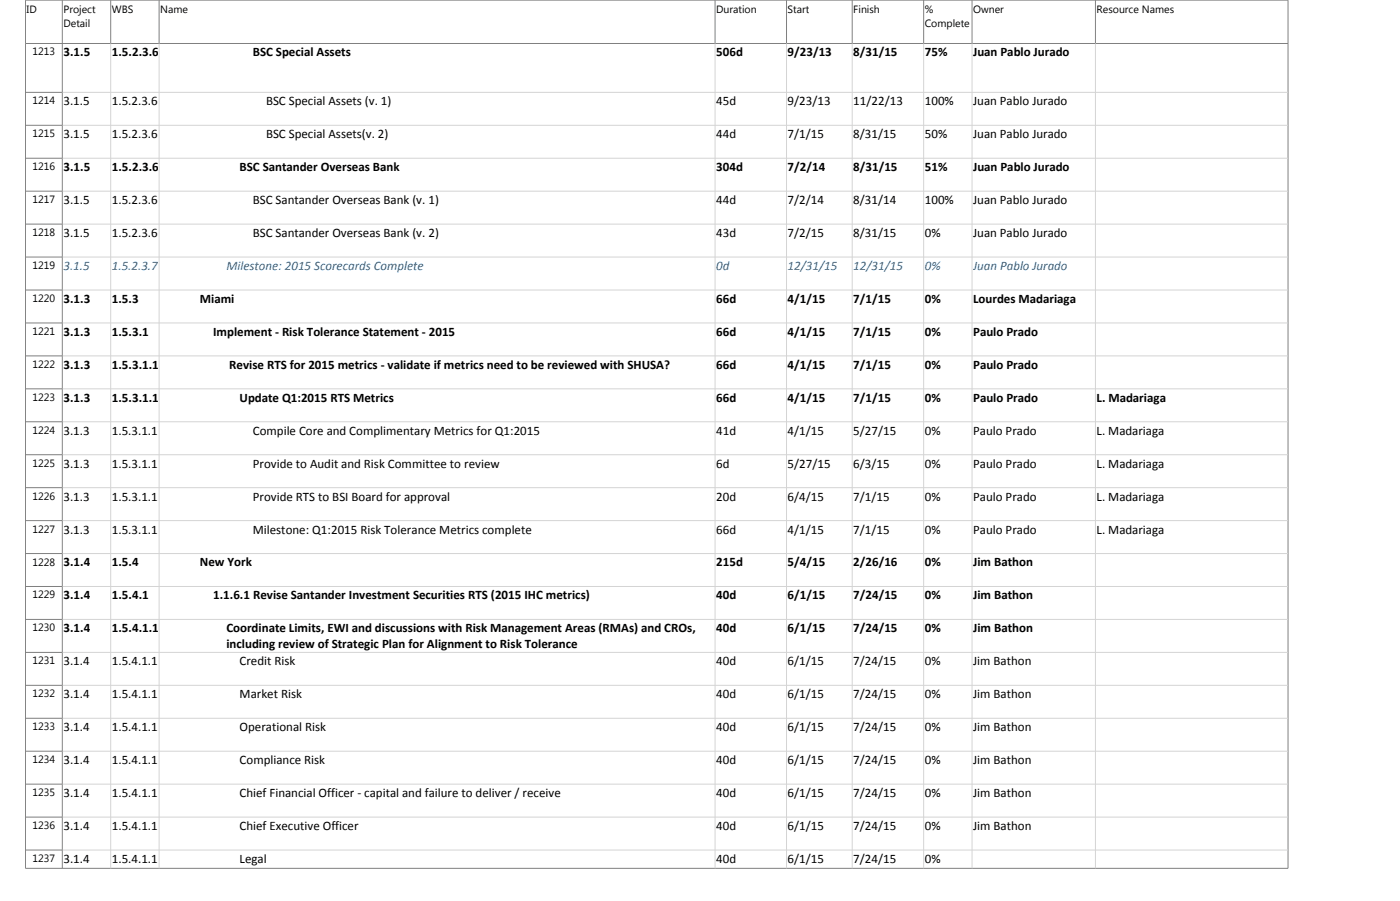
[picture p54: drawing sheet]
<svg xmlns="http://www.w3.org/2000/svg" width="421mm" height="271mm" viewBox="0 0 421 271" stroke-linecap="round" stroke-linejoin="round" font-family="sans-serif">
<defs><g id="words">
<g font-size="3.9">
<text x="19.1" y="17">3.1.5</text>
<text x="33.7" y="17">1.5.2.3.6.5.3</text>
<text x="76.1" y="17">BSC Special Assets</text>
<text x="215.5" y="17">506d</text>
<text x="237" y="17">9/23/13</text>
<text x="256.8" y="17">8/31/15</text>
<text x="278.3" y="17">75%</text>
<text x="292.9" y="17">Juan Pablo Jurado</text>
<text x="19.1" y="31.7">3.1.5</text>
<text x="33.7" y="31.7">1.5.2.3.6.5.3.1</text>
<text x="80.1" y="31.7">BSC Special Assets (v. 1)</text>
<text x="215.5" y="31.7">45d</text>
<text x="237" y="31.7">9/23/13</text>
<text x="256.8" y="31.7">11/22/13</text>
<text x="278.3" y="31.7">100%</text>
<text x="292.9" y="31.7">Juan Pablo Jurado</text>
<text x="19.1" y="41.6">3.1.5</text>
<text x="33.7" y="41.6">1.5.2.3.6.5.3.2</text>
<text x="80.1" y="41.6">BSC Special Assets(v. 2)</text>
<text x="215.5" y="41.6">44d</text>
<text x="237" y="41.6">7/1/15</text>
<text x="256.8" y="41.6">8/31/15</text>
<text x="278.3" y="41.6">50%</text>
<text x="292.9" y="41.6">Juan Pablo Jurado</text>
<text x="19.1" y="51.5">3.1.5</text>
<text x="33.7" y="51.5">1.5.2.3.6.6</text>
<text x="72.1" y="51.5">BSC Santander Overseas Bank</text>
<text x="215.5" y="51.5">304d</text>
<text x="237" y="51.5">7/2/14</text>
<text x="256.8" y="51.5">8/31/15</text>
<text x="278.3" y="51.5">51%</text>
<text x="292.9" y="51.5">Juan Pablo Jurado</text>
<text x="19.1" y="61.4">3.1.5</text>
<text x="33.7" y="61.4">1.5.2.3.6.6.1</text>
<text x="76.1" y="61.4">BSC Santander Overseas Bank (v. 1)</text>
<text x="215.5" y="61.4">44d</text>
<text x="237" y="61.4">7/2/14</text>
<text x="256.8" y="61.4">8/31/14</text>
<text x="278.3" y="61.4">100%</text>
<text x="292.9" y="61.4">Juan Pablo Jurado</text>
<text x="19.1" y="71.3">3.1.5</text>
<text x="33.7" y="71.3">1.5.2.3.6.6.2</text>
<text x="76.1" y="71.3">BSC Santander Overseas Bank (v. 2)</text>
<text x="215.5" y="71.3">43d</text>
<text x="237" y="71.3">7/2/15</text>
<text x="256.8" y="71.3">8/31/15</text>
<text x="278.3" y="71.3">0%</text>
<text x="292.9" y="71.3">Juan Pablo Jurado</text>
<text x="19.1" y="91.1">3.1.3</text>
<text x="33.7" y="91.1">1.5.3</text>
<text x="60.2" y="91.1">Miami</text>
<text x="215.5" y="91.1">66d</text>
<text x="237" y="91.1">4/1/15</text>
<text x="256.8" y="91.1">7/1/15</text>
<text x="278.3" y="91.1">0%</text>
<text x="292.9" y="91.1">Lourdes Madariaga</text>
<text x="19.1" y="101">3.1.3</text>
<text x="33.7" y="101">1.5.3.1</text>
<text x="64.1" y="101">Implement - Risk Tolerance Statement - 2015</text>
<text x="215.5" y="101">66d</text>
<text x="237" y="101">4/1/15</text>
<text x="256.8" y="101">7/1/15</text>
<text x="278.3" y="101">0%</text>
<text x="292.9" y="101">Paulo Prado</text>
<text x="19.1" y="110.9">3.1.3</text>
<text x="33.7" y="110.9">1.5.3.1.1</text>
<text x="69" y="110.9">Revise RTS for 2015 metrics - validate if metrics need to be reviewed with SHUSA?</text>
<text x="215.5" y="110.9">66d</text>
<text x="237" y="110.9">4/1/15</text>
<text x="256.8" y="110.9">7/1/15</text>
<text x="278.3" y="110.9">0%</text>
<text x="292.9" y="110.9">Paulo Prado</text>
<text x="19.1" y="120.8">3.1.3</text>
<text x="33.7" y="120.8">1.5.3.1.1.1</text>
<text x="72.1" y="120.8">Update Q1:2015 RTS Metrics</text>
<text x="215.5" y="120.8">66d</text>
<text x="237" y="120.8">4/1/15</text>
<text x="256.8" y="120.8">7/1/15</text>
<text x="278.3" y="120.8">0%</text>
<text x="292.9" y="120.8">Paulo Prado</text>
<text x="330" y="120.8">L. Madariaga</text>
<text x="19.1" y="130.7">3.1.3</text>
<text x="33.7" y="130.7">1.5.3.1.1.1.1</text>
<text x="76.1" y="130.7">Compile Core and Complimentary Metrics for Q1:2015</text>
<text x="215.5" y="130.7">41d</text>
<text x="237" y="130.7">4/1/15</text>
<text x="256.8" y="130.7">5/27/15</text>
<text x="278.3" y="130.7">0%</text>
<text x="292.9" y="130.7">Paulo Prado</text>
<text x="330" y="130.7">L. Madariaga</text>
<text x="19.1" y="140.7">3.1.3</text>
<text x="33.7" y="140.7">1.5.3.1.1.1.2</text>
<text x="76.1" y="140.7">Provide to Audit and Risk Committee to review</text>
<text x="215.5" y="140.7">6d</text>
<text x="237" y="140.7">5/27/15</text>
<text x="256.8" y="140.7">6/3/15</text>
<text x="278.3" y="140.7">0%</text>
<text x="292.9" y="140.7">Paulo Prado</text>
<text x="330" y="140.7">L. Madariaga</text>
<text x="19.1" y="150.6">3.1.3</text>
<text x="33.7" y="150.6">1.5.3.1.1.1.3</text>
<text x="76.1" y="150.6">Provide RTS to BSI Board for approval</text>
<text x="215.5" y="150.6">20d</text>
<text x="237" y="150.6">6/4/15</text>
<text x="256.8" y="150.6">7/1/15</text>
<text x="278.3" y="150.6">0%</text>
<text x="292.9" y="150.6">Paulo Prado</text>
<text x="330" y="150.6">L. Madariaga</text>
<text x="19.1" y="160.5">3.1.3</text>
<text x="33.7" y="160.5">1.5.3.1.1.1.4</text>
<text x="76.1" y="160.5">Milestone: Q1:2015 Risk Tolerance Metrics complete</text>
<text x="215.5" y="160.5">66d</text>
<text x="237" y="160.5">4/1/15</text>
<text x="256.8" y="160.5">7/1/15</text>
<text x="278.3" y="160.5">0%</text>
<text x="292.9" y="160.5">Paulo Prado</text>
<text x="330" y="160.5">L. Madariaga</text>
<text x="19.1" y="170.4">3.1.4</text>
<text x="33.7" y="170.4">1.5.4</text>
<text x="60.2" y="170.4">New York</text>
<text x="215.5" y="170.4">215d</text>
<text x="237" y="170.4">5/4/15</text>
<text x="256.8" y="170.4">2/26/16</text>
<text x="278.3" y="170.4">0%</text>
<text x="292.9" y="170.4">Jim Bathon</text>
<text x="19.1" y="180.3">3.1.4</text>
<text x="33.7" y="180.3">1.5.4.1</text>
<text x="64.1" y="180.3">1.1.6.1 Revise Santander Investment Securities RTS (2015 IHC metrics)</text>
<text x="215.5" y="180.3">40d</text>
<text x="237" y="180.3">6/1/15</text>
<text x="256.8" y="180.3">7/24/15</text>
<text x="278.3" y="180.3">0%</text>
<text x="292.9" y="180.3">Jim Bathon</text>
<text x="19.1" y="190.2">3.1.4</text>
<text x="33.7" y="190.2">1.5.4.1.1</text>
<text x="68.1" y="190.2">Coordinate Limits, EWI and discussions with Risk Management Areas (RMAs) and CROs,</text>
<text x="215.5" y="190.2">40d</text>
<text x="237" y="190.2">6/1/15</text>
<text x="256.8" y="190.2">7/24/15</text>
<text x="278.3" y="190.2">0%</text>
<text x="292.9" y="190.2">Jim Bathon</text>
<text x="68.1" y="195">including review of Strategic Plan for Alignment to Risk Tolerance</text>
<text x="19.1" y="200.1">3.1.4</text>
<text x="33.7" y="200.1">1.5.4.1.1.1</text>
<text x="72.1" y="200.1">Credit Risk</text>
<text x="215.5" y="200.1">40d</text>
<text x="237" y="200.1">6/1/15</text>
<text x="256.8" y="200.1">7/24/15</text>
<text x="278.3" y="200.1">0%</text>
<text x="292.9" y="200.1">Jim Bathon</text>
<text x="19.1" y="210">3.1.4</text>
<text x="33.7" y="210">1.5.4.1.1.2</text>
<text x="72.1" y="210">Market Risk</text>
<text x="215.5" y="210">40d</text>
<text x="237" y="210">6/1/15</text>
<text x="256.8" y="210">7/24/15</text>
<text x="278.3" y="210">0%</text>
<text x="292.9" y="210">Jim Bathon</text>
<text x="19.1" y="219.9">3.1.4</text>
<text x="33.7" y="219.9">1.5.4.1.1.3</text>
<text x="72.1" y="219.9">Operational Risk</text>
<text x="215.5" y="219.9">40d</text>
<text x="237" y="219.9">6/1/15</text>
<text x="256.8" y="219.9">7/24/15</text>
<text x="278.3" y="219.9">0%</text>
<text x="292.9" y="219.9">Jim Bathon</text>
<text x="19.1" y="229.8">3.1.4</text>
<text x="33.7" y="229.8">1.5.4.1.1.4</text>
<text x="72.1" y="229.8">Compliance Risk</text>
<text x="215.5" y="229.8">40d</text>
<text x="237" y="229.8">6/1/15</text>
<text x="256.8" y="229.8">7/24/15</text>
<text x="278.3" y="229.8">0%</text>
<text x="292.9" y="229.8">Jim Bathon</text>
<text x="19.1" y="239.7">3.1.4</text>
<text x="33.7" y="239.7">1.5.4.1.1.5</text>
<text x="72.1" y="239.7">Chief Financial Officer - capital and failure to deliver / receive</text>
<text x="215.5" y="239.7">40d</text>
<text x="237" y="239.7">6/1/15</text>
<text x="256.8" y="239.7">7/24/15</text>
<text x="278.3" y="239.7">0%</text>
<text x="292.9" y="239.7">Jim Bathon</text>
<text x="19.1" y="249.6">3.1.4</text>
<text x="33.7" y="249.6">1.5.4.1.1.6</text>
<text x="72.1" y="249.6">Chief Executive Officer</text>
<text x="215.5" y="249.6">40d</text>
<text x="237" y="249.6">6/1/15</text>
<text x="256.8" y="249.6">7/24/15</text>
<text x="278.3" y="249.6">0%</text>
<text x="292.9" y="249.6">Jim Bathon</text>
<text x="19.1" y="259.5">3.1.4</text>
<text x="33.7" y="259.5">1.5.4.1.1.7</text>
<text x="72.1" y="259.5">Legal</text>
<text x="215.5" y="259.5">40d</text>
<text x="237" y="259.5">6/1/15</text>
<text x="256.8" y="259.5">7/24/15</text>
<text x="278.3" y="259.5">0%</text>
</g>
<g font-size="3.9" fill="#0070c0">
<text x="19.1" y="81.2">3.1.5</text>
<text x="33.7" y="81.2">1.5.2.3.7</text>
<text x="68.1" y="81.2">Milestone: 2015 Scorecards Complete</text>
<text x="215.5" y="81.2">0d</text>
<text x="237" y="81.2">12/31/15</text>
<text x="256.8" y="81.2">12/31/15</text>
<text x="278.3" y="81.2">0%</text>
<text x="292.9" y="81.2">Juan Pablo Jurado</text>
</g>
<g font-size="3.2">
<text x="8" y="3.8">ID</text>
<text x="19.1" y="3.8">Project</text>
<text x="33.7" y="3.8">WBS</text>
<text x="48.2" y="3.8">Name</text>
<text x="215.5" y="3.8">Duration</text>
<text x="237" y="3.8">Start</text>
<text x="256.8" y="3.8">Finish</text>
<text x="278.3" y="3.8">%</text>
<text x="292.9" y="3.8">Owner</text>
<text x="330" y="3.8">Resource Names</text>
<text x="19.1" y="8">Detail</text>
<text x="278.3" y="8">Complete</text>
<text x="9.8" y="16.7">1213</text>
<text x="9.8" y="31.4">1214</text>
<text x="9.8" y="41.3">1215</text>
<text x="9.8" y="51.2">1216</text>
<text x="9.8" y="61.1">1217</text>
<text x="9.8" y="71">1218</text>
<text x="9.8" y="80.9">1219</text>
<text x="9.8" y="90.8">1220</text>
<text x="9.8" y="100.7">1221</text>
<text x="9.8" y="110.6">1222</text>
<text x="9.8" y="120.5">1223</text>
<text x="9.8" y="130.4">1224</text>
<text x="9.8" y="140.4">1225</text>
<text x="9.8" y="150.3">1226</text>
<text x="9.8" y="160.2">1227</text>
<text x="9.8" y="170.1">1228</text>
<text x="9.8" y="180">1229</text>
<text x="9.8" y="189.9">1230</text>
<text x="9.8" y="199.8">1231</text>
<text x="9.8" y="209.7">1232</text>
<text x="9.8" y="219.6">1233</text>
<text x="9.8" y="229.5">1234</text>
<text x="9.8" y="239.4">1235</text>
<text x="9.8" y="249.3">1236</text>
<text x="9.8" y="259.2">1237</text>
</g>
</g></defs>
<g fill="none" stroke="#808080" stroke-width=".3">
<path d="M7.7 13.1h379.9M7.7 0h379.9v261.2h-379.9zM18.8 0v261.2M33.3 0v13.1M47.9 0v13.1M215.2 0v13.1M236.7 0v13.1M256.5 0v13.1M278 0v13.1M292.5 0v13.1M329.7 0v13.1M7.7 27.8h11.1"/>
<path d="M7.7 37.7h11.1M7.7 47.6h11.1M7.7 57.5h11.1M7.7 67.4h11.1M7.7 77.3h11.1M7.7 87.2h11.1M7.7 97.1h11.1M7.7 107h11.1M7.7 116.9h11.1M7.7 126.8h11.1M7.7 136.8h11.1M7.7 146.7h11.1"/>
<path d="M7.7 156.6h11.1M7.7 166.5h11.1M7.7 176.4h11.1M7.7 186.3h11.1M7.7 196.2h11.1M7.7 206.1h11.1M7.7 216h11.1M7.7 225.9h11.1M7.7 235.8h11.1M7.7 245.7h11.1M7.7 255.7h11.1"/>
</g>
<g fill="none" stroke="#d4d4d4" stroke-width=".3">
<path d="M33.3 13.1v248.1M47.9 13.1v248.1M215.2 13.1v248.1M236.7 13.1v248.1M256.5 13.1v248.1M278 13.1v248.1M292.5 13.1v248.1M329.7 13.1v248.1M18.8 27.8h368.8M18.8 37.7h368.8M18.8 47.6h368.8M18.8 57.5h368.8"/>
<path d="M18.8 67.4h368.8M18.8 77.3h368.8M18.8 87.2h368.8M18.8 97.1h368.8M18.8 107h368.8M18.8 116.9h368.8M18.8 126.8h368.8M18.8 136.8h368.8M18.8 146.7h368.8M18.8 156.6h368.8M18.8 166.5h368.8M18.8 176.4h368.8"/>
<path d="M18.8 186.3h368.8M18.8 196.2h368.8M18.8 206.1h368.8M18.8 216h368.8M18.8 225.9h368.8M18.8 235.8h368.8M18.8 245.7h368.8M18.8 255.7h368.8"/>
</g>
<use href="#words"/>
</svg>
